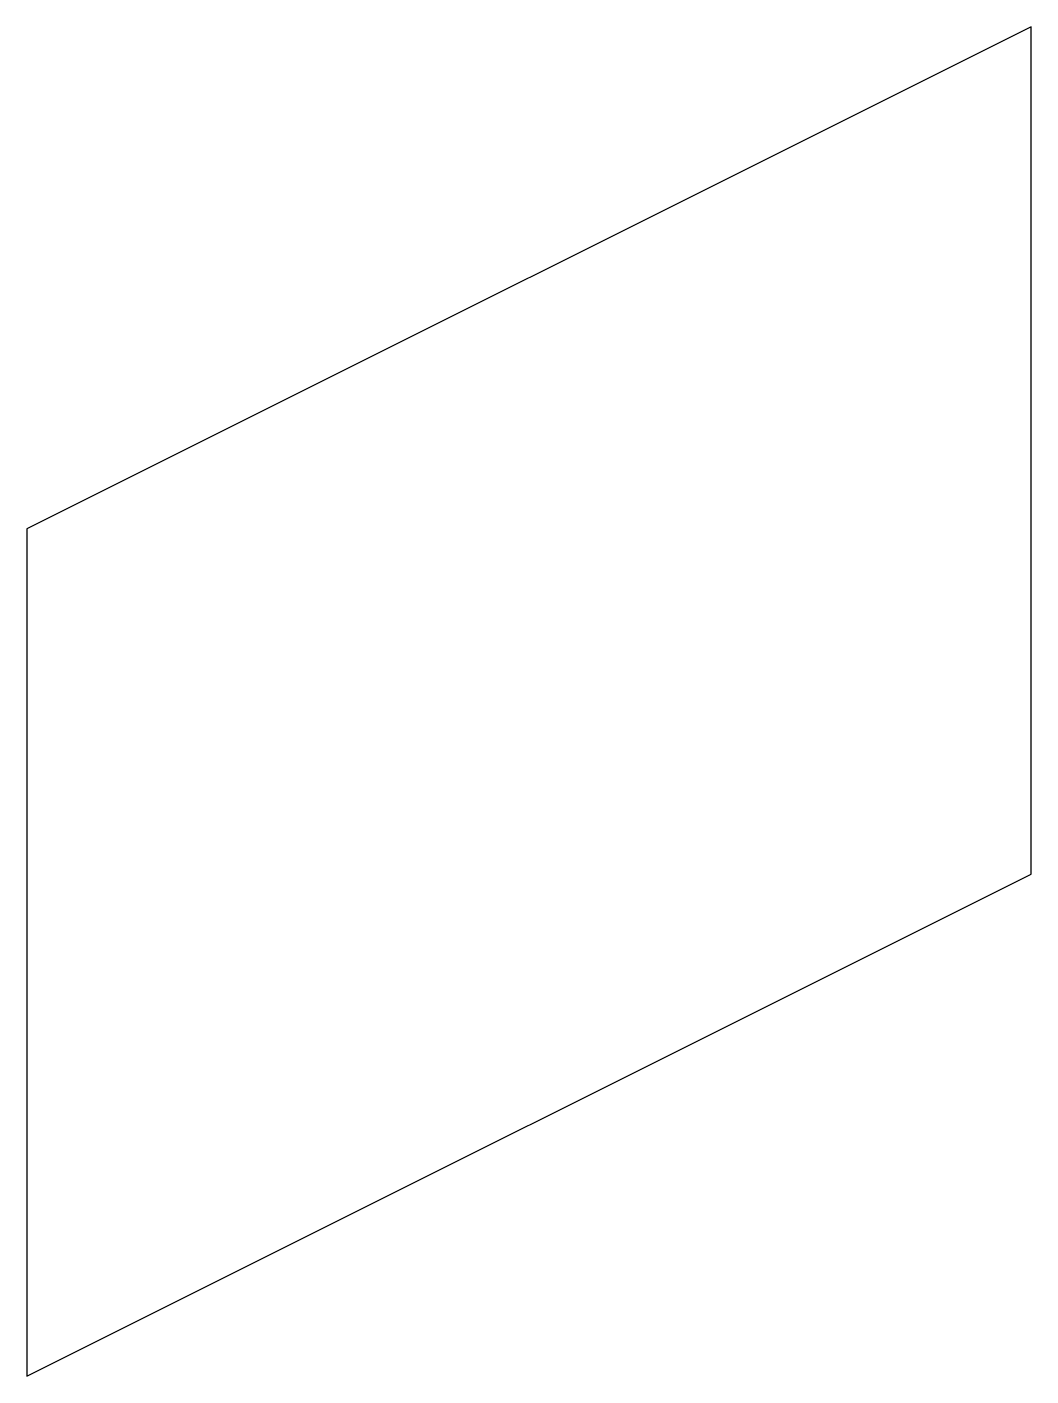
# Model space of a CAD drawing. Header units: millimetres. Extents: x 0 to 1067, y 0 to 1433.
import ezdxf

# ---------------------------------------------------------------- set-up
doc = ezdxf.new("R2010")
doc.units = ezdxf.units.MM
doc.layers.add('CUT', color=7, linetype='Continuous')

msp = doc.modelspace()

# ---------------------------------------------------------------- linework, layer by layer
at = {"layer": 'CUT'}
msp.add_lwpolyline([(0, 0), (1066.666667, 533.333333), (1066.666667, 1433.333333), (0, 900)], close=True, dxfattribs=at)

doc.saveas('drawing.dxf')
